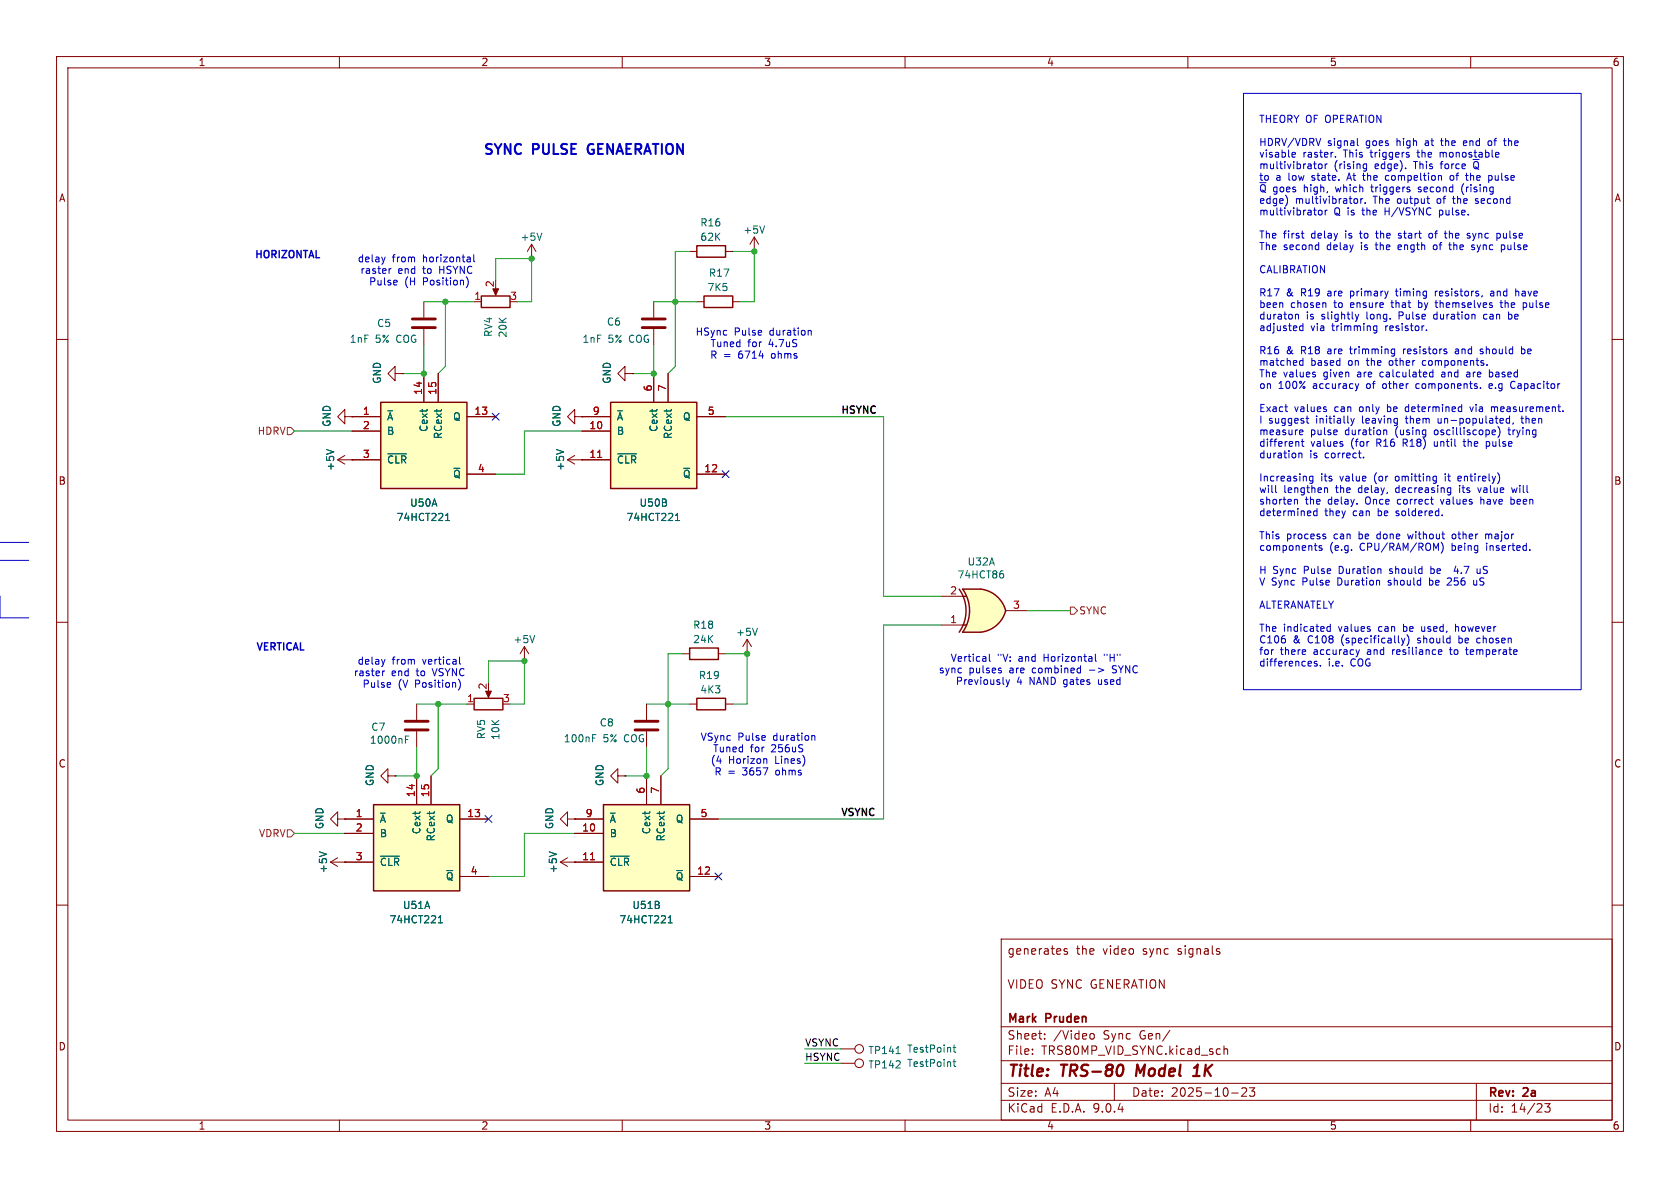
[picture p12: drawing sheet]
<svg xmlns="http://www.w3.org/2000/svg" width="297mm" height="210mm" viewBox="0 0 297 210" stroke-linecap="round" stroke-linejoin="round" font-family="sans-serif">
<defs><g id="words">
<g font-size="2.8" fill="#840000">
<text x="178" y="190.9">Title:</text>
<text x="187.7" y="190.9">TRS-80</text>
<text x="201.7" y="190.9">Model</text>
<text x="212.7" y="190.9">1K</text>
</g>
<g font-size="2.5" fill="#0000c2">
<text x="85.2" y="27.8">SYNC</text>
<text x="94.2" y="27.8">PULSE</text>
<text x="104.6" y="27.8">GENAERATION</text>
</g>
<g font-size="2.1" fill="#840000">
<text x="178" y="169">generates</text>
<text x="190.2" y="169">the</text>
<text x="195" y="169">video</text>
<text x="202.2" y="169">sync</text>
<text x="208.5" y="169">signals</text>
<text x="178" y="175">VIDEO SYNC GENERATION</text>
<text x="178" y="184">Sheet:</text>
<text x="178" y="181.2">Mark</text>
<text x="185" y="181.2">Pruden</text>
<text x="186.2" y="184">/Video</text>
<text x="195.1" y="184">Sync</text>
<text x="201.6" y="184">Gen/</text>
<text x="178" y="186.7">File:</text>
<text x="184.1" y="186.7">TRS80MP_VID_SYNC.kicad_sch</text>
<text x="178" y="196.9">KiCad</text>
<text x="178" y="194.1">Size:</text>
<text x="184.7" y="194.1">A4</text>
<text x="185.7" y="196.9">E.D.A.</text>
<text x="193.3" y="196.9">9.0.4</text>
<text x="200" y="194.1">Date:</text>
<text x="207" y="194.1">2025-10-23</text>
<text x="263" y="194.3">Rev:</text>
<text x="263" y="196.9">Id:</text>
<text x="267.1" y="196.9">14/23</text>
<text x="269.4" y="194.3">2a</text>
</g>
<g font-size="1.8" fill="#840000">
<text x="35" y="11.9">1</text>
<text x="85" y="11.9">2</text>
<text x="135" y="11.9">3</text>
<text x="185" y="11.9">4</text>
<text x="235" y="11.9">5</text>
<text x="285" y="11.9">6</text>
<text x="10.3" y="35.9">A</text>
<text x="285.3" y="35.9">A</text>
<text x="10.3" y="85.9">B</text>
<text x="285.3" y="85.9">B</text>
<text x="10.3" y="135.9">C</text>
<text x="285.3" y="135.9">C</text>
<text x="10.3" y="185.9">D</text>
<text x="285.3" y="185.9">D</text>
<text x="35" y="199.9">1</text>
<text x="85" y="199.9">2</text>
<text x="135" y="199.9">3</text>
<text x="185" y="199.9">4</text>
<text x="235" y="199.9">5</text>
<text x="285" y="199.9">6</text>
</g>
<g font-size="1.8" fill="#0000c2">
<text x="222.5" y="22.1">THEORY OF OPERATION</text>
<text x="222.5" y="26.1">HDRV/VDRV</text>
<text x="222.5" y="28.2">visable</text>
<text x="230.3" y="28.2">raster.</text>
<text x="234.7" y="26.1">signal</text>
<text x="237.7" y="28.2">This</text>
<text x="241.6" y="26.1">goes</text>
<text x="242.6" y="28.2">triggers</text>
<text x="247.2" y="26.1">high</text>
<text x="251.1" y="28.2">the</text>
<text x="252.4" y="26.1">at</text>
<text x="255.2" y="28.2">monostable</text>
<text x="255.5" y="26.1">the</text>
<text x="259.6" y="26.1">end</text>
<text x="264.1" y="26.1">of</text>
<text x="267.2" y="26.1">the</text>
<text x="222.5" y="30.2">multivibrator</text>
<text x="222.5" y="32.3">to</text>
<text x="222.5" y="34.3">~{Q}</text>
<text x="225" y="34.3">goes</text>
<text x="225.5" y="32.3">a</text>
<text x="227.9" y="32.3">low</text>
<text x="230.6" y="34.3">high,</text>
<text x="232.2" y="32.3">state.</text>
<text x="235.8" y="30.2">(rising</text>
<text x="236.4" y="34.3">which</text>
<text x="238.7" y="32.3">At</text>
<text x="241.7" y="32.3">the</text>
<text x="242.9" y="34.3">triggers</text>
<text x="243.2" y="30.2">edge).</text>
<text x="245.8" y="32.3">compeltion</text>
<text x="250.3" y="30.2">This</text>
<text x="251.4" y="34.3">second</text>
<text x="255.2" y="30.2">force</text>
<text x="257.4" y="32.3">of</text>
<text x="259.2" y="34.3">(rising</text>
<text x="260.5" y="32.3">the</text>
<text x="261.2" y="30.2">~{Q}</text>
<text x="264.6" y="32.3">pulse</text>
<text x="222.5" y="36.4">edge)</text>
<text x="222.5" y="38.4">multivibrator</text>
<text x="229" y="36.4">multivibrator.</text>
<text x="235.8" y="38.4">Q is</text>
<text x="241.1" y="38.4">the</text>
<text x="242.9" y="36.4">The</text>
<text x="245.3" y="38.4">H/VSYNC</text>
<text x="247.3" y="36.4">output</text>
<text x="254.5" y="36.4">of</text>
<text x="255.1" y="38.4">pulse.</text>
<text x="257.6" y="36.4">the</text>
<text x="261.7" y="36.4">second</text>
<text x="45" y="45.7">HORIZONTAL</text>
<text x="63.1" y="46.6">delay</text>
<text x="69.4" y="46.6">from</text>
<text x="74.9" y="46.6">horizontal</text>
<text x="222.5" y="42.5">The</text>
<text x="222.5" y="44.5">The</text>
<text x="226.9" y="42.5">first</text>
<text x="226.9" y="44.5">second</text>
<text x="231.9" y="42.5">delay</text>
<text x="234.7" y="44.5">delay</text>
<text x="238.1" y="42.5">is</text>
<text x="240.9" y="44.5">is</text>
<text x="240.9" y="42.5">to</text>
<text x="243.7" y="44.5">the</text>
<text x="244" y="42.5">the</text>
<text x="247.8" y="44.5">ength</text>
<text x="248.1" y="42.5">start</text>
<text x="253.7" y="42.5">of</text>
<text x="254.3" y="44.5">of</text>
<text x="256.7" y="42.5">the</text>
<text x="257.3" y="44.5">the</text>
<text x="260.9" y="42.5">sync</text>
<text x="261.4" y="44.5">sync</text>
<text x="266.3" y="42.5">pulse</text>
<text x="266.8" y="44.5">pulse</text>
<text x="63.6" y="48.6">raster</text>
<text x="65.1" y="50.7">Pulse</text>
<text x="70.3" y="48.6">end</text>
<text x="71.5" y="50.7">(H</text>
<text x="74.9" y="50.7">Position)</text>
<text x="74.9" y="48.6">to</text>
<text x="78" y="48.6">HSYNC</text>
<text x="222.5" y="48.6">CALIBRATION</text>
<text x="222.5" y="52.7">R17</text>
<text x="227.4" y="52.7">&amp;</text>
<text x="230.1" y="52.7">R19</text>
<text x="235" y="52.7">are</text>
<text x="239.2" y="52.7">primary</text>
<text x="247.5" y="52.7">timing</text>
<text x="254.6" y="52.7">resistors,</text>
<text x="264.6" y="52.7">and</text>
<text x="269.2" y="52.7">have</text>
<text x="122.9" y="59.5">HSync</text>
<text x="129.8" y="59.5">Pulse</text>
<text x="136.2" y="59.5">duration</text>
<text x="222.5" y="54.8">been</text>
<text x="222.5" y="56.8">duraton</text>
<text x="222.5" y="58.9">adjusted</text>
<text x="228.2" y="54.8">chosen</text>
<text x="230.9" y="56.8">is</text>
<text x="231.7" y="58.9">via</text>
<text x="233.7" y="56.8">slightly</text>
<text x="235.6" y="58.9">trimming</text>
<text x="236" y="54.8">to</text>
<text x="239" y="54.8">ensure</text>
<text x="241.9" y="56.8">long.</text>
<text x="245.2" y="58.9">resistor.</text>
<text x="246.5" y="54.8">that</text>
<text x="247.7" y="56.8">Pulse</text>
<text x="251.4" y="54.8">by</text>
<text x="254.1" y="56.8">duration</text>
<text x="254.7" y="54.8">themselves</text>
<text x="263.2" y="56.8">can</text>
<text x="266.4" y="54.8">the</text>
<text x="267.7" y="56.8">be</text>
<text x="270.5" y="54.8">pulse</text>
<text x="125.4" y="63.6">R =</text>
<text x="125.5" y="61.6">Tuned</text>
<text x="130.6" y="63.6">6714</text>
<text x="132.2" y="61.6">for</text>
<text x="136" y="61.6">4.7uS</text>
<text x="136.6" y="63.6">ohms</text>
<text x="222.5" y="62.9">R16</text>
<text x="222.5" y="65">matched</text>
<text x="227.4" y="62.9">&amp;</text>
<text x="230.1" y="62.9">R18</text>
<text x="231.7" y="65">based</text>
<text x="235" y="62.9">are</text>
<text x="238.5" y="65">on</text>
<text x="239.2" y="62.9">trimming</text>
<text x="241.9" y="65">the</text>
<text x="246.1" y="65">other</text>
<text x="248.7" y="62.9">resistors</text>
<text x="252.1" y="65">components.</text>
<text x="258.1" y="62.9">and</text>
<text x="262.8" y="62.9">should</text>
<text x="270.2" y="62.9">be</text>
<text x="222.5" y="67">The</text>
<text x="222.5" y="69.1">on</text>
<text x="226" y="69.1">100%</text>
<text x="226.9" y="67">values</text>
<text x="232.2" y="69.1">accuracy</text>
<text x="234.1" y="67">given</text>
<text x="240.2" y="67">are</text>
<text x="241.9" y="69.1">of</text>
<text x="244.4" y="67">calculated</text>
<text x="244.9" y="69.1">other</text>
<text x="251" y="69.1">components.</text>
<text x="255.5" y="67">and</text>
<text x="260.1" y="67">are</text>
<text x="264.1" y="69.1">e.g</text>
<text x="264.3" y="67">based</text>
<text x="268.1" y="69.1">Capacitor</text>
<text x="222.5" y="73.2">Exact</text>
<text x="222.5" y="75.2">I</text>
<text x="222.5" y="77.3">measure</text>
<text x="224.3" y="75.2">suggest</text>
<text x="228.8" y="73.2">values</text>
<text x="231.7" y="77.3">pulse</text>
<text x="232.8" y="75.2">initially</text>
<text x="236" y="73.2">can</text>
<text x="237.9" y="77.3">duration</text>
<text x="240.6" y="73.2">only</text>
<text x="241.1" y="75.2">leaving</text>
<text x="245.7" y="73.2">be</text>
<text x="246.9" y="77.3">(using</text>
<text x="249" y="75.2">them</text>
<text x="249.1" y="73.2">determined</text>
<text x="254" y="77.3">oscilliscope)</text>
<text x="254.8" y="75.2">un-populated,</text>
<text x="260.8" y="73.2">via</text>
<text x="264.7" y="73.2">measurement.</text>
<text x="267.4" y="77.3">trying</text>
<text x="269.9" y="75.2">then</text>
<text x="222.5" y="79.3">different</text>
<text x="222.5" y="81.3">duration</text>
<text x="231.5" y="81.3">is</text>
<text x="231.7" y="79.3">values</text>
<text x="234.3" y="81.3">correct.</text>
<text x="238.9" y="79.3">(for</text>
<text x="243.6" y="79.3">R16</text>
<text x="248.5" y="79.3">R18)</text>
<text x="254.2" y="79.3">until</text>
<text x="259.6" y="79.3">the</text>
<text x="263.8" y="79.3">pulse</text>
<text x="222.5" y="85.4">Increasing</text>
<text x="222.5" y="87.5">will</text>
<text x="222.5" y="89.5">shorten</text>
<text x="226.9" y="87.5">lengthen</text>
<text x="230.8" y="89.5">the</text>
<text x="233.5" y="85.4">its</text>
<text x="234.9" y="89.5">delay.</text>
<text x="236.3" y="87.5">the</text>
<text x="237" y="85.4">value</text>
<text x="240.4" y="87.5">delay,</text>
<text x="241.7" y="89.5">Once</text>
<text x="243.2" y="85.4">(or</text>
<text x="247.1" y="85.4">omitting</text>
<text x="247.2" y="87.5">decreasing</text>
<text x="247.5" y="89.5">correct</text>
<text x="255.4" y="89.5">values</text>
<text x="256.1" y="85.4">it</text>
<text x="258.6" y="85.4">entirely)</text>
<text x="258.7" y="87.5">its</text>
<text x="262.2" y="87.5">value</text>
<text x="262.6" y="89.5">have</text>
<text x="268.1" y="89.5">been</text>
<text x="268.4" y="87.5">will</text>
<text x="222.5" y="91.6">determined</text>
<text x="222.5" y="95.7">This</text>
<text x="227.4" y="95.7">process</text>
<text x="234.2" y="91.6">they</text>
<text x="235.9" y="95.7">can</text>
<text x="239.3" y="91.6">can</text>
<text x="240.5" y="95.7">be</text>
<text x="243.9" y="91.6">be</text>
<text x="243.9" y="95.7">done</text>
<text x="247.3" y="91.6">soldered.</text>
<text x="249.6" y="95.7">without</text>
<text x="257.6" y="95.7">other</text>
<text x="263.7" y="95.7">major</text>
<text x="222.5" y="97.7">components</text>
<text x="222.5" y="101.8">H Sync</text>
<text x="230.6" y="101.8">Pulse</text>
<text x="235" y="97.7">(e.g.</text>
<text x="237" y="101.8">Duration</text>
<text x="240.5" y="97.7">CPU/RAM/ROM)</text>
<text x="246.1" y="101.8">should</text>
<text x="253.6" y="101.8">be</text>
<text x="256.9" y="97.7">being</text>
<text x="258.2" y="101.8">4.7</text>
<text x="262.3" y="101.8">uS</text>
<text x="263.2" y="97.7">inserted.</text>
<text x="222.5" y="103.8">V Sync</text>
<text x="222.5" y="107.9">ALTERANATELY</text>
<text x="230.3" y="103.8">Pulse</text>
<text x="236.7" y="103.8">Duration</text>
<text x="245.9" y="103.8">should</text>
<text x="253.3" y="103.8">be</text>
<text x="256.7" y="103.8">256</text>
<text x="261.5" y="103.8">uS</text>
<text x="222.5" y="112">The</text>
<text x="226.9" y="112">indicated</text>
<text x="236.8" y="112">values</text>
<text x="244" y="112">can</text>
<text x="248.5" y="112">be</text>
<text x="251.9" y="112">used,</text>
<text x="258.1" y="112">however</text>
<text x="45.2" y="115.1">VERTICAL</text>
<text x="62.4" y="119.7">raster</text>
<text x="63.1" y="117.7">delay</text>
<text x="69.2" y="119.7">end</text>
<text x="69.3" y="117.7">from</text>
<text x="73.8" y="119.7">to</text>
<text x="74.9" y="117.7">vertical</text>
<text x="76.8" y="119.7">VSYNC</text>
<text x="165.9" y="119.2">sync</text>
<text x="168" y="117.2">Vertical</text>
<text x="171.3" y="119.2">pulses</text>
<text x="176.3" y="117.2">&quot;V:</text>
<text x="178.6" y="119.2">are</text>
<text x="180.2" y="117.2">and</text>
<text x="182.8" y="119.2">combined</text>
<text x="184.8" y="117.2">Horizontal</text>
<text x="193" y="119.2">-&gt;</text>
<text x="195.7" y="117.2">&quot;H&quot;</text>
<text x="197.3" y="119.2">SYNC</text>
<text x="222.5" y="114.1">C106</text>
<text x="222.5" y="116.1">for</text>
<text x="222.5" y="118.1">differences.</text>
<text x="226.3" y="116.1">there</text>
<text x="228.6" y="114.1">&amp;</text>
<text x="231.3" y="114.1">C108</text>
<text x="232.3" y="116.1">accuracy</text>
<text x="234.8" y="118.1">i.e.</text>
<text x="237.4" y="114.1">(specifically)</text>
<text x="238.9" y="118.1">COG</text>
<text x="242" y="116.1">and</text>
<text x="246.6" y="116.1">resiliance</text>
<text x="251.1" y="114.1">should</text>
<text x="257" y="116.1">to</text>
<text x="258.5" y="114.1">be</text>
<text x="260.1" y="116.1">temperate</text>
<text x="261.9" y="114.1">chosen</text>
<text x="64" y="121.8">Pulse</text>
<text x="70.4" y="121.8">(V</text>
<text x="73.5" y="121.8">Position)</text>
<text x="168.9" y="121.3">Previously</text>
<text x="179.7" y="121.3">4</text>
<text x="182.1" y="121.3">NAND gates</text>
<text x="194.6" y="121.3">used</text>
<text x="123.8" y="131.2">VSync</text>
<text x="130.4" y="131.2">Pulse</text>
<text x="136.8" y="131.2">duration</text>
<text x="125.5" y="135.2">(4</text>
<text x="126" y="133.2">Tuned</text>
<text x="126.2" y="137.3">R =</text>
<text x="128.8" y="135.2">Horizon</text>
<text x="131.4" y="137.3">3657</text>
<text x="132.6" y="133.2">for</text>
<text x="136.5" y="133.2">256uS</text>
<text x="137.1" y="135.2">Lines)</text>
<text x="137.4" y="137.3">ohms</text>
</g>
<g font-size="1.8" fill="#006464">
<text x="123.7" y="40.2">R16</text>
<text x="131.3" y="41.5">+5V</text>
<text x="91.9" y="42.8">+5V</text>
<text x="123.7" y="42.8">62K</text>
<text x="125" y="51.7">7K5</text>
<text x="125.2" y="49.1">R17</text>
<text x="66.6" y="58">C5</text>
<text x="87.2" y="59.7" transform="rotate(-90 87.2 59.7)">RV4</text>
<text x="89.8" y="59.8" transform="rotate(-90 89.8 59.8)">20K</text>
<text x="107.2" y="57.8">C6</text>
<text x="61.7" y="60.8">1nF</text>
<text x="66.3" y="60.8">5%</text>
<text x="70.2" y="60.8">COG</text>
<text x="102.9" y="60.8">1nF</text>
<text x="107.5" y="60.8">5%</text>
<text x="111.3" y="60.8">COG</text>
<text x="67.5" y="67.9" transform="rotate(-90 67.5 67.9)">GND</text>
<text x="108.2" y="67.9" transform="rotate(-90 108.2 67.9)">GND</text>
<text x="58.6" y="75.6" transform="rotate(-90 58.6 75.6)">GND</text>
<text x="68.3" y="74.5">~{A}</text>
<text x="68.3" y="77.1">B</text>
<text x="75.8" y="76.5" transform="rotate(-90 75.8 76.5)">Cext</text>
<text x="78.3" y="77.7" transform="rotate(-90 78.3 77.7)">RCext</text>
<text x="80" y="74.5">Q</text>
<text x="99.3" y="75.6" transform="rotate(-90 99.3 75.6)">GND</text>
<text x="109" y="74.5">~{A}</text>
<text x="109" y="77.1">B</text>
<text x="116.4" y="76.5" transform="rotate(-90 116.4 76.5)">Cext</text>
<text x="119" y="77.7" transform="rotate(-90 119 77.7)">RCext</text>
<text x="120.6" y="74.5">Q</text>
<text x="59.3" y="83.3" transform="rotate(-90 59.3 83.3)">+5V</text>
<text x="68.3" y="82.1">~{CLR}</text>
<text x="99.9" y="83.3" transform="rotate(-90 99.9 83.3)">+5V</text>
<text x="109" y="82.1">~{CLR}</text>
<text x="72.4" y="89.8">U50A</text>
<text x="80" y="84.7">~{Q}</text>
<text x="113" y="89.8">U50B</text>
<text x="120.6" y="84.7">~{Q}</text>
<text x="70" y="92.3">74HCT221</text>
<text x="110.7" y="92.3">74HCT221</text>
<text x="171" y="100.2">U32A</text>
<text x="169.2" y="102.5">74HCT86</text>
<text x="90.7" y="113.9">+5V</text>
<text x="122.4" y="111.4">R18</text>
<text x="122.4" y="113.9">24K</text>
<text x="130" y="112.6">+5V</text>
<text x="123.5" y="120.2">R19</text>
<text x="123.7" y="122.8">4K3</text>
<text x="65.3" y="131.7">1000nF</text>
<text x="65.5" y="129.4">C7</text>
<text x="86" y="130.8" transform="rotate(-90 86 130.8)">RV5</text>
<text x="88.5" y="130.9" transform="rotate(-90 88.5 130.9)">10K</text>
<text x="99.6" y="131.4">100nF</text>
<text x="105.9" y="128.6">C8</text>
<text x="106.6" y="131.4">5%</text>
<text x="110.4" y="131.4">COG</text>
<text x="66.3" y="139.1" transform="rotate(-90 66.3 139.1)">GND</text>
<text x="106.9" y="139.1" transform="rotate(-90 106.9 139.1)">GND</text>
<text x="57.4" y="146.7" transform="rotate(-90 57.4 146.7)">GND</text>
<text x="67.1" y="145.6">~{A}</text>
<text x="67.1" y="148.2">B</text>
<text x="74.5" y="147.6" transform="rotate(-90 74.5 147.6)">Cext</text>
<text x="77.1" y="148.8" transform="rotate(-90 77.1 148.8)">RCext</text>
<text x="78.7" y="145.6">Q</text>
<text x="98" y="146.7" transform="rotate(-90 98 146.7)">GND</text>
<text x="107.7" y="145.6">~{A}</text>
<text x="107.7" y="148.2">B</text>
<text x="115.2" y="147.6" transform="rotate(-90 115.2 147.6)">Cext</text>
<text x="117.7" y="148.8" transform="rotate(-90 117.7 148.8)">RCext</text>
<text x="119.4" y="145.6">Q</text>
<text x="58" y="154.4" transform="rotate(-90 58 154.4)">+5V</text>
<text x="67.1" y="153.3">~{CLR}</text>
<text x="78.7" y="155.8">~{Q}</text>
<text x="98.7" y="154.4" transform="rotate(-90 98.7 154.4)">+5V</text>
<text x="107.7" y="153.3">~{CLR}</text>
<text x="119.4" y="155.8">~{Q}</text>
<text x="71.1" y="160.9">U51A</text>
<text x="111.7" y="160.9">U51B</text>
<text x="68.8" y="163.4">74HCT221</text>
<text x="109.4" y="163.4">74HCT221</text>
<text x="153.4" y="186.5">TP141</text>
<text x="153.4" y="189.1">TP142</text>
<text x="160.3" y="186.3">TestPoint</text>
<text x="160.3" y="188.8">TestPoint</text>
</g>
<g font-size="1.8" fill="#a90000">
<text x="83.7" y="53.1">1</text>
<text x="87.4" y="50.9" transform="rotate(-90 87.4 50.9)">2</text>
<text x="90.1" y="53.1">3</text>
<text x="74.7" y="69.9" transform="rotate(-90 74.7 69.9)">14</text>
<text x="77.2" y="69.9" transform="rotate(-90 77.2 69.9)">15</text>
<text x="115.3" y="69.3" transform="rotate(-90 115.3 69.3)">6</text>
<text x="117.9" y="69.3" transform="rotate(-90 117.9 69.3)">7</text>
<text x="64.1" y="73.4">1</text>
<text x="64.1" y="75.9">2</text>
<text x="83.8" y="73.4">13</text>
<text x="104.1" y="75.9">10</text>
<text x="104.7" y="73.4">9</text>
<text x="125" y="73.4">5</text>
<text x="64.1" y="81">3</text>
<text x="84.4" y="83.6">4</text>
<text x="104.1" y="81">11</text>
<text x="124.4" y="83.6">12</text>
<text x="167.9" y="105.2">2</text>
<text x="179" y="107.7">3</text>
<text x="167.9" y="110.2">1</text>
<text x="82.5" y="124.2">1</text>
<text x="86.1" y="122" transform="rotate(-90 86.1 122)">2</text>
<text x="88.8" y="124.2">3</text>
<text x="73.4" y="141" transform="rotate(-90 73.4 141)">14</text>
<text x="75.9" y="141" transform="rotate(-90 75.9 141)">15</text>
<text x="114" y="140.4" transform="rotate(-90 114 140.4)">6</text>
<text x="116.6" y="140.4" transform="rotate(-90 116.6 140.4)">7</text>
<text x="62.8" y="144.5">1</text>
<text x="62.8" y="147.1">2</text>
<text x="82.5" y="144.5">13</text>
<text x="102.8" y="147.1">10</text>
<text x="103.4" y="144.5">9</text>
<text x="123.8" y="144.5">5</text>
<text x="62.8" y="152.1">3</text>
<text x="83.1" y="154.7">4</text>
<text x="102.8" y="152.1">11</text>
<text x="123.1" y="154.7">12</text>
</g>
<g font-size="1.8" fill="#725600">
<text x="45.4" y="77.1">HDRV</text>
<text x="190.7" y="108.8">SYNC</text>
<text x="45.7" y="148.2">VDRV</text>
</g>
<g font-size="1.8" fill="#0f0f0f">
<text x="148.6" y="73.2">HSYNC</text>
<text x="148.6" y="144.3">VSYNC</text>
<text x="142.2" y="185.1">VSYNC</text>
<text x="142.2" y="187.6">HSYNC</text>
</g>
</g></defs>
<g fill="none" stroke="#840000" stroke-width=".18">
<path d="M10 10h277v190h-277zM12 12h273v186h-273zM60 10v2M110 10v2M160 10v2M210 10v2M260 10v2M83.8 53.3h1.3M87.6 50.8v1M10 60h2M285 60h2M10 110h2"/>
<path d="M285 110h2M10 160h2M177 166h108v32h-108zM188.7 167.8l-.4-.1-.2 .2 .1 .2 .5 .2v.3h-.6M215.6 168.3v.3M285 160h2M60 198v2M110 198v2M160 198v2M177 194.5h108M177 191.5h108M177 187.5h108"/>
<path d="M177 181.5h108M182.5 186.3v.1M182.5 185.5v.1M184.7 183.6v.1M184.7 182.8v.1M192.7 182.8l.5-.1 .3 .3v.4l-.2 .2-.3 .1-.3-.1M197 191.5v3M210 198v2M216.4 184.9v1.5M216.4 185.5l.2-.1 .4 .1v.9M217.7 193.2h1.2M219.5 192.4l.6-.1 .2 .1 .1 .3-.9 1.1h.9"/>
<path d="M220.9 192.3h.9l-.5 .6 .4 .1v.7l-.2 .1h-.4l-.2-.1M260 198v2M261 191.5v6.5M273.1 195.1h.9l-.5 .6 .5 .1v.7l-.3 .1h-.4l-.2-.1"/>
</g>
<path d="M198.4 188.3a1.31 1.31 0 0 1 0 1.5M201.1 188.2l-.3 2M210.9 190.2h1.2M211.1 188.8l.6-.6-.2 2" fill="none" stroke="#840000" stroke-width=".4"/>
<path d="M85.1 52.3h5.1v2.1h-5.1z" fill="none" stroke="#840000" stroke-width=".25"/>
<path d="M87.1 51.1h1l-.5 1.1z" fill="#840000" stroke="#840000" stroke-width=".18"/>
<path d="M170.2 111.8h3.2M170.2 104.1h3.2" fill="none" stroke="#ffffc2" stroke-width=".18"/>
<g fill="#ffffc2" stroke="#ffffc2" stroke-width=".18">
<path d="M173.4 104.1a5.2 5.2 0 0 1 4.4 3.9l-5 1.3z"/>
<path d="M172.8 106.7l5 1.2a5.1 5.1 0 0 1-4.4 3.9z"/>
</g>
<path d="M170.2 104.1h3.2v7.7h-3.2a6.6 6.6 0 0 0 0-7.7z" fill="#ffffc2"/>
<path d="M124.5 52.3h5v2.1h-5zM169.6 104.1a6.6 6.6 0 0 1 0 7.7M173.4 104.1h-3.2a6.6 6.6 0 0 1 0 7.7h3.2M173.4 104.1a5.2 5.2 0 0 1 4.4 3.9 5.2 5.2 0 0 1-4.4 3.8M83.8 123.4h5.1v2.1h-5.1z" fill="none" stroke="#840000" stroke-width=".25"/>
<g fill="none" stroke="#840000" stroke-width=".18">
<path d="M123.2 53.3h1.3M129.5 53.3h1.3M69.8 66v-1.2l-1.2 1.2 1.2 1.3v-1.3h1.3M71.1 66h.1M132.1 115.6h.1M132.1 113l-.8 1.3M132.1 113l.7 1.3M132.1 113v2.6M166.4 110.5h4.4M166.4 105.4h4.4M177.8 108h3.8M68.6 137.2v-1.3l-1.3 1.3 1.3 1.2v-1.2h1.2"/>
<path d="M69.8 137.2h.1M73.7 124.5v2.8M73.7 129.3v2.8M82.5 124.5h1.3M86.4 121.9v1"/>
</g>
<path d="M133.9 111.1l-.4 1.2M177.1 100.9h.2M177.2 101.4l.2 .2v.3l-.2 .3M71.7 130.7h.4M71.7 130.1h.6" fill="none" stroke="#006464" stroke-width=".18"/>
<path d="M85.9 122.2h1l-.5 1.1z" fill="#840000" stroke="#840000" stroke-width=".18"/>
<path d="M71.6 127.5h4.1M71.6 129h4.1" fill="none" stroke="#840000" stroke-width=".51"/>
<path d="M106.7 142.2h15.2v15.3h-15.2z" fill="#ffffc2"/>
<path d="M121.9 114.6h5.1v2h-5.1zM123.2 123.4h5.1v2.1h-5.1zM106.7 142.2h15.2v15.3h-15.2z" fill="none" stroke="#840000" stroke-width=".25"/>
<g fill="none" stroke="#840000" stroke-width=".18">
<path d="M92.7 116.8h.1M92.7 114.3l-.8 1.3M92.7 114.3l.8 1.3M92.7 114.3v2.5M120.6 115.6h1.3M127 115.6h1.3M109.2 137.2v-1.3l-1.3 1.3 1.3 1.2v-1.2h1.3M110.5 137.2h.1M114.3 124.5v2.8M114.3 129.3v2.8M114.3 137.2v5M116.8 137.2v5"/>
<path d="M121.9 124.5h1.3M128.3 124.5h1.2M58.4 152.4h2.6M58.4 152.4l1.3 .8M59.7 151.6l-1.3 .8M61 152.4h.1M99.1 152.4h7.6M99.1 152.4l1.2 .8M100.3 144.8v-1.3l-1.2 1.3 1.2 1.3v-1.3h1.3M100.3 151.6l-1.2 .8M101.6 144.8h.1M101.6 152.4h.1"/>
<path d="M101.6 144.8h5.1M101.6 147.3h5.1M121.9 144.8h5.1M121.9 154.9h5.1"/>
</g>
<path d="M94.5 112.3l-.4 1.3M104.8 130.5h.4M104.8 129.9h.6M56.5 150.6l1.2 .4M97.1 150.6l1.3 .4M107.9 143.7h.9M107.9 151.4h3.3M118.1 163.1h.8M118.1 162.2l.4-.3v1.2" fill="none" stroke="#006464" stroke-width=".18"/>
<path d="M104.4 152h.7" fill="none" stroke="#a90000" stroke-width=".18"/>
<path d="M112.3 127.5h4M112.3 129h4" fill="none" stroke="#840000" stroke-width=".51"/>
<path d="M66 142.2h15.3v15.3h-15.3z" fill="#ffffc2"/>
<path d="M123.2 43.4h5.1v2.1h-5.1zM66 142.2h15.3v15.3h-15.3z" fill="none" stroke="#840000" stroke-width=".25"/>
<g fill="none" stroke="#840000" stroke-width=".18">
<path d="M74.9 53.3v2.8M74.9 58.2v2.8M94 45.7h.1M94 43.2l-.8 1.3M94 43.2l.7 1.3M94 43.2v2.5M121.9 44.5h1.3M128.3 44.5h1.2M61 73.7v-1.3l-1.3 1.3 1.3 1.2v-1.2h1.2M62.2 73.7h.1M59.7 81.3l1.3 .7M59.7 81.3h2.5"/>
<path d="M61 80.5l-1.3 .8M62.2 81.3h.1M73.7 137.2v5M76.2 137.2v5M59.7 144.8v-1.3l-1.3 1.3 1.3 1.3v-1.3h1.3M61 144.8h.1M61 144.8h5M61 147.3h5M61 152.4h5M81.3 144.8h5.1M81.3 154.9h5.1M148.6 185.4h2.5"/>
<path d="M148.6 188h2.5"/>
<circle cx="151.9" cy="185.4" r=".76"/>
<circle cx="151.9" cy="188" r=".76"/>
</g>
<path d="M95.8 41.2l-.4 1.3M57.7 79.5l1.3 .4M67.3 143.7h.8M67.3 151.4h3.3M77.5 163.1h.7M77.5 162.2l.4-.3v1.2M158.4 186.3h.8M168.5 185.2h.5M168.5 187.7h.5M168.7 184.7v1.1l.3 .2M168.7 187.3v1.1l.3 .1" fill="none" stroke="#006464" stroke-width=".18"/>
<path d="M72.9 56.4h4.1M72.9 57.9h4.1" fill="none" stroke="#840000" stroke-width=".51"/>
<path d="M67.3 71.1h15.2v15.3h-15.2z" fill="#ffffc2"/>
<path d="M67.3 71.1h15.2v15.3h-15.2z" fill="none" stroke="#840000" stroke-width=".25"/>
<g fill="none" stroke="#840000" stroke-width=".18">
<path d="M133.3 44.5h.1M133.3 41.9l-.7 1.3M133.3 41.9l.8 1.3M133.3 41.9v2.6M62.2 73.7h5.1M62.2 76.2h5.1M74.9 66v5.1M77.5 66v5.1M82.5 73.7h5.1M101.6 73.7v-1.3l-1.3 1.3 1.3 1.2v-1.2h1.3M102.9 73.7h.1M110.5 66v-1.2l-1.3 1.2 1.3 1.3v-1.3h1.3"/>
<path d="M111.8 66h.1M62.2 81.3h5.1M82.5 83.8h5.1M100.3 81.3h2.6M100.3 81.3l1.3 .7M101.6 80.5l-1.3 .8M102.9 81.3h.1"/>
</g>
<path d="M135.2 39.9l-.5 1.3M68.6 72.6h.8M98.4 79.5l1.2 .4M68.6 80.2h3.3M78.8 92h.7M78.8 91.1l.3-.4v1.3" fill="none" stroke="#006464" stroke-width=".18"/>
<path d="M107.9 71.1h15.3v15.3h-15.3z" fill="#ffffc2"/>
<path d="M107.9 71.1h15.3v15.3h-15.3z" fill="none" stroke="#840000" stroke-width=".25"/>
<g fill="none" stroke="#840000" stroke-width=".18">
<path d="M115.6 53.3v2.8M115.6 58.2v2.8M62.2 73.7h.1M62.2 73.7h5.1M62.2 76.2h5.1M71.1 66h.1M74.9 66v5.1M77.5 66v5.1M82.5 73.7h5.1M102.9 73.7h.1M102.9 73.7h5M102.9 76.2h5"/>
<path d="M111.8 66h.1M115.6 66v5.1M118.1 66v5.1M123.2 73.7h5.1M62.2 81.3h.1M62.2 81.3h5.1M82.5 83.8h5.1M102.9 81.3h.1M102.9 81.3h5M123.2 83.8h5.1M69.8 137.2h.1M73.7 137.2v5"/>
<path d="M76.2 137.2v5M110.5 137.2h.1M114.3 137.2v5M116.8 137.2v5M61 144.8h.1M61 152.4h.1M61 144.8h5M61 147.3h5M61 152.4h5M81.3 144.8h5.1M81.3 154.9h5.1M101.6 152.4h.1"/>
<path d="M101.6 144.8h.1M101.6 144.8h5.1M101.6 147.3h5.1M101.6 152.4h5.1M121.9 144.8h5.1M121.9 154.9h5.1"/>
</g>
<g fill="none" stroke="#006464" stroke-width=".18">
<path d="M57.7 79.5l1.3 .4M68.6 72.6h.8M98.4 79.5l1.2 .4M109.2 72.6h.8M68.6 80.2h3.3M78.8 92h.7M78.8 91.1l.3-.4v1.3M109.2 80.2h3.3M119.4 92h.7M119.4 91.1l.4-.4v1.3M56.5 150.6l1.2 .4M67.3 143.7h.8"/>
<path d="M67.3 151.4h3.3M97.1 150.6l1.3 .4M107.9 143.7h.9M107.9 151.4h3.3M77.5 163.1h.7M77.5 162.2l.4-.3v1.2M118.1 163.1h.8M118.1 162.2l.4-.3v1.2"/>
</g>
<path d="M105.7 80.9h.7M104.4 152h.7" fill="none" stroke="#a90000" stroke-width=".18"/>
<path d="M113.5 56.4h4.1M113.5 57.9h4.1" fill="none" stroke="#840000" stroke-width=".51"/>
<path d="M50.8 75.6h.6l.7 .6-.7 .6h-.6zM189.2 107.3h.7l.6 .7-.6 .6h-.7zM50.8 146.7h.6l.7 .6-.7 .7h-.6z" fill="none" stroke="#725600" stroke-width=".18"/>
<g fill="none" stroke="#0000c2" stroke-width=".18">
<path d="M219.8 16.5h59.7v105.4h-59.7zM227.6 35.1v.5l-.1 .5M228.5 27.7h.5M228.5 27l.3-.1 .2 .3-.6 .2M233.1 29.1l.2-.1 .4 .1v.5l-.1 .2h-.3l-.2-.1zM233.1 37.3l.2-.1 .4 .1v.5l-.1 .1-.3 .1-.2-.1zM234.3 29v.8M234.3 37.2v.8M234.6 29l-.3 .2M234.6 37.2l-.3 .2M236.1 27.7v.1M239.5 35.2l.3-.1 .2 .3v.4l-.2 .2-.3-.1"/>
<path d="M240 24.5v1.1l.1 .1M240.6 35.1v.9M240.9 31h.5M240.9 35.1l-.3 .3M241 30.6l.1 1.2M241.1 29h.5M241.1 29.8h.5M241.4 35.8v.2M241.6 29v1l-.2 .2h-.4M245 31.1v.6l.4 .2M249 27.4l.2 .1-.2 .3M250.7 33.9h.1"/>
<path d="M250.7 33.2l.2 .3M254.5 37.2v1.2M254.5 37.9l.1 .1M254.6 26.9v.9M254.6 37.2h-.1M254.7 24.9h.4M254.8 26.9l-.2 .2M254.8 24.5l.1 1.2M256.8 35.1h.5M256.9 31.1l-.3-.1-.3 .3 .1 .4 .2 .2 .3-.1M257 34.7v1.2M258.5 32.8a1.48 1.48 0 0 0 .3 1.6"/>
<path d="M259.1 31h.5M259.1 24.9h-.2l-.2 .2 .1 .6h.3M259.3 25.2l-.6 .1M259.4 31.9h.2M260.6 28.7a.98 .98 0 0 0 .1 1.1M260.8 35.9l.4 .1M260.8 35.3l.1 .2h.3M263.6 24.9h-.3l-.2 .2v.5l.2 .1h.3M263.7 31.1v.6l-.4 .2M264.8 26.9l.2 .3-.6 .2M264.9 27.7l-.1 .1M265.8 24.9h.5"/>
<path d="M266.1 25.7h.2M68.1 45.4l-.3 .9M68.8 47.5v.8M69.1 47.5l-.3 .2M70 49.5l.2 .3-.6 .2M70.1 50.3l-.1 .1M82.6 49.2a1.47 1.47 0 0 1-.2 1.7M83 45.4l.1 .2v.7M83.1 46.2l-.1 .1M83.1 45.7l-.1 .1M83.8 45v1.1l.1 .2M143.1 58.4l.3 .2v.6"/>
<path d="M229 55.6v.8M229 55.7l.2-.1h.3l.1 .8M230 41.2h.5M230.3 42l.2 .1M230.3 57.7l-.3-.1-.3 .2 .2 .6h.4M230.3 57.2v1.2M233.1 42.9v1.2M233.1 44.1h-.1M234.3 53.6l.1 .8M239.6 55.6l.3 .8M239.9 56.4l-.2 .4M240.2 55.6l-.3 .8"/>
<path d="M242.9 58.3l.1 .1h.4M243.2 41.2h.4M243.3 40.8l.1 1.2M243.4 57.6v1l-.2 .3-.3-.1M246.7 51.5h.5M246.9 51v1.3M247.2 42l.4 .1M247.3 43.3l-.1 .2v.5l.1 .1M247.6 41.2l-.4 .2 .1 .2 .3 .1M247.8 43.6l-.6 .1M250.8 53.1v1.3M250.8 54.3l.1 .1"/>
<path d="M252.2 58.3v.1M253.1 41.3l-.3-.1-.2 .3 .1 .5h.4M253.5 55.7l-.1 .5 .2 .1M253.7 53.5h.5M253.7 51.5v.8M253.8 43.3l-.3 .1-.1 .1v.5l.4 .1M253.9 53.1v1.1l.3 .2M254.1 51.5l-.4 .2M255.3 41.2h.5M255.7 42.1h.1M256.1 43.3h.5M256.3 44l.3 .1"/>
<path d="M259.6 41.2l.3 .1M259.6 41.7h.3v.2l-.2 .2h-.2M260.2 43.7l.5 .2-.1 .2h-.3M260.3 43.3l-.1 .1M262.8 55.6h-.4l-.1 .2v.5l.5 .1M263.5 51.5h.5M264.1 51.8h-.4l-.2 .2 .2 .3h.4M265 41.2l.2 .3v.4l-.2 .2M265.2 53.5h.5M265.4 53.1v1.1l.3 .2M265.5 43.3h.3M266 43.4v.6l-.5 .1"/>
<path d="M266.7 55.6h.4l.1 .1M266.7 55.1v1.3M267.2 56.3l-.1 .1-.4-.1M268 51.5h.4l.1 .8M269.3 53.6l.4-.1 .2 .3-.1 .5h-.5M227.1 71.9h.5M227.5 72.8h.1M229.4 78l.2 .2v.7M229.8 64.5l.2 .1 .3-.1M230 78h.5M230.2 77.6v1.1l.3 .2M230.3 76.8l-.4 .1"/>
<path d="M230.3 63.3v1.3M230.3 76.2v.1l-.6 .1M230.3 63.8l-.3-.1-.2 .2M230.9 74h.5M231.1 73.5v1.1l.3 .2M232.5 66.3v.3M234.5 72.4v.3M237.4 78.5v.3M238.8 74l.3 .8M239.1 74.8l-.3 .4M239.4 74l-.3 .8M240.2 67.8l-.3 .9"/>
<path d="M245.2 76.2v.7M246.4 61.7l.2 .1M246.6 61.7v1l-.2 .2M246.6 62.5h-.2M248.1 61.7v.8M248.4 61.7l-.3 .2M248.5 72l-.1 .2 .1 .5M250.5 67.8l-.2 .3v.3l.2 .3M251.7 63.7l-.2 .3v.3l.2 .3M252.8 66.6h.5M253.3 65.4v1.2M253.6 78v.7l.1 .2"/>
<path d="M254.2 74v.6l.2 .2M255 66.1l-.2 .2 .2 .3M257.7 61.7l-.4 .1M257.7 62.1h-.3l-.1 .1v.3h.4M258.8 77.6v1.1l.3 .2M259.7 66.1h-.3l-.1 .2v.3h.4M259.9 71.9l.3 .9 .3-.9M261.7 68.6v.1M262.2 61.8l-.3-.1-.2 .2 .5 .4M262.2 62.4l-.2 .1h-.3M262.8 78v1.3M262.9 64.5v.1"/>
<path d="M263.3 65.4v1.2M263.3 65.8h.4l.1 .1M263.3 78.8l-.2 .1-.3-.1M263.7 67.8h-.3l-.2 .2 .1 .6 .4 .1M263.7 72l.3-.1 .2 .2M263.7 71.9v.9M263.8 66.5l-.1 .1h-.4M263.8 68.1l-.6 .1M264.3 76.8l-.3 .1M264.4 76.2v.1l-.6 .1M265.1 75.9v.9l-.3 .5M266.6 76h.5"/>
<path d="M266.8 75.6v1.2M266.9 74h-.4l-.2 .2 .1 .5h.5M266.9 73.5v1.3M267.1 68.1l.1 .4 .4 .2M267.2 67.6l-.1 .3M267.5 74.7l-.1 .3M268.9 74h.5M269 61.8l.4-.1 .2 .2-.1 .6h-.5M269 61.3v1.2M269 73.5v1.1l.4 .2M-.1 95.9h5.2M-.1 99.1h5.2"/>
<path d="M225.5 85.8v1.1l.2 .2M229.4 88.5v.6M229.6 80.1v.8M229.6 80.2l.2-.1 .3 .1 .1 .7M232.1 84.2v1l-.2 .3-.3-.1M232.1 84.2h-.4l-.2 .2 .1 .6h.5M232.6 97.2l.2 .1M232.8 89.9v1.3M232.8 90.4l-.3-.1-.3 .3 .1 .5h.5M233.2 96.6v.2l.5 .3-.1 .2-.4-.1M234 94.8l.3 .1 .1 .2-.2 .2h-.2M234 94.4l.3 .1"/>
<path d="M234.2 86.3h.4l.1 .8M241 80.8v.1M248.9 94.4l.2 .9M253.8 84.2h.1M253.9 84.2v1l-.1 .2M253.9 85h-.1M254.7 88.3l.3 .8M255 91v.2M255 96.2a1.48 1.48 0 0 1-.2 1.6M255.5 83.8v.1M255.5 84.2v.8M256.3 86.2l.2 .1"/>
<path d="M256.5 86.2v1.1l-.2 .1M256.5 87l-.2 .1M257.1 94.4l-.3 .1-.1 .1 .1 .5 .3 .2M258 85.8v.1M258 86.2v.9M258.2 84.2h-.3l-.2 .2 .1 .6h.4M258.3 84.5l-.6 .1M261.2 86.2l.4 .9 .3-.9M261.8 87.8v1.3M262.2 88.3l-.4 .1M262.6 94.5l.4-.1 .2 .2M262.6 94.4v.9"/>
<path d="M267.1 88.3h.4l.2 .1M267.1 87.8v1.3M267.2 86.2l.3 .9 .2-.6 .3 .6M267.7 89l-.2 .1h-.4M270.4 97.2v.1M-.1 105.4l.1 3.8h5.1M67.6 118.6v.9M67.8 118.7l-.2 .2M67.9 118.6h.1M68.1 116.6l-.3 .8M81.2 116.1v1.1l.2 .2M174.9 115.6v1.1l.2 .2"/>
<path d="M176.9 118.5l.2 .2-.2 .2M176.9 118.1l.1 .1M190.9 118.1l.1 .1M191 117.7v1.2M191 118.9h-.1M193.7 115.6v1.1l.1 .2M196.6 118.9h.2M196.7 117.8l-.1 .2 .3 .3M232.3 117.1l.1 .2 .5 .2-.2 .2h-.4M233.4 117.6v.1M235.2 110.3v1.3M235.2 110.8h-.4l-.2 .2 .1 .5h.5"/>
<path d="M239.7 114.9l.3 .8M240 115.7l-.1 .3M240.3 114.9l-.3 .8M247.8 112.8l.3 .9M248.1 113.7l-.3 .4M248.4 112.8l-.3 .9M249 112.6a1.48 1.48 0 0 1-.3 1.5M251.3 110.8v.6l.2 .2M252.7 102.2v1.2M252.7 103.4h.1M252.8 102.6h-.1M253 100.1v1.3"/>
<path d="M253 101.3l.1 .1M253.1 100.5l-.1 .1M254.5 114.9h.3l.1 .3-.6 .1M254.8 115.6l-.3 .1M256 102.2h.3M256.2 114.9h.5M256.4 114.4l.1 1.2M256.5 102.7l-.7 .7h.8M257.3 110.3v1.3M257.4 100.1l-.3 .9h.8M257.7 110.8l-.4 .1M257.9 112.4v1.3"/>
<path d="M257.9 113.6l.1 .1M258 112.8l-.1 .1M259.1 114.9h.5M259.3 114.4v1.1l.3 .2M260.5 102.6l.1 .8h.3l.2-.1M261.1 101.2l.2 .2 .4-.1M261.6 112.8l-.4 .1-.1 .1v.5l.5 .2M261.7 100.5v.9M68.9 120.7l.2 .3-.6 .1M69 121.4l-.1 .1M81.2 120.3a1.47 1.47 0 0 1-.2 1.7M135.2 134.1l.4 .2v.7"/>
<path d="M143.7 130l.4 .2v.7M177.9 120.1l.3 .9M178.2 121l-.3 .4M178.5 120.1l-.3 .9"/>
</g>
<g fill="none" stroke="#009600" stroke-width=".18">
<path d="M74.9 53.3h8.9M78.7 53.3v11.5l-1.2 1.2M87.6 49.5v-3.8h6.4v7.6h-2.6M115.6 53.3h7.6M121.9 44.5h-2.5v20.3l-1.3 1.2M129.5 44.5h3.8v8.8h-2.5M52.1 76.2h10.1M74.9 61v5h-3.8M102.9 76.2h-10.2v7.6h-5.1M115.6 61v5h-3.8M128.3 73.7h27.9v31.7h10.2M120.6 115.6h-2.5v20.3l-1.3 1.3"/>
<path d="M128.3 115.6h3.8v8.9h-2.6M166.4 110.5h-10.2v34.3h-29.2M181.6 108h7.6M73.7 124.5h8.8M73.7 132.1v5.1h-3.9M77.5 124.5v11.4l-1.3 1.3M86.4 120.7v-3.9h6.3v7.7h-2.5M114.3 132.1v5.1h-3.8M114.3 124.5h7.6M52.1 147.3h8.9M101.6 147.3h-8.9v7.6h-6.3M142.2 188h6.4"/>
<path d="M142.2 185.4h6.4"/>
</g>
<path d="M87 73.1l1.2 1.2M88.2 73.1l-1.2 1.2M127.7 83.2l1.2 1.2M128.9 83.2l-1.2 1.2M85.8 144.2l1.2 1.2M87 144.2l-1.2 1.2M126.4 154.3l1.2 1.2M127.6 154.3l-1.2 1.2" fill="none" stroke="#000084" stroke-width=".18"/>
<g fill="#009600" stroke="#009600" stroke-width=".18">
<circle cx="132.1" cy="115.6" r=".46"/>
<circle cx="118.1" cy="124.5" r=".46"/>
<circle cx="114.3" cy="137.2" r=".46"/>
<circle cx="94" cy="45.7" r=".46"/>
<circle cx="74.9" cy="66" r=".46"/>
<circle cx="78.7" cy="53.3" r=".46"/>
<circle cx="119.4" cy="53.3" r=".46"/>
<circle cx="115.6" cy="66" r=".46"/>
<circle cx="77.5" cy="124.5" r=".46"/>
<circle cx="92.7" cy="116.8" r=".46"/>
<circle cx="73.7" cy="137.2" r=".46"/>
<circle cx="133.3" cy="44.5" r=".46"/>
</g>
<use href="#words"/>
</svg>
